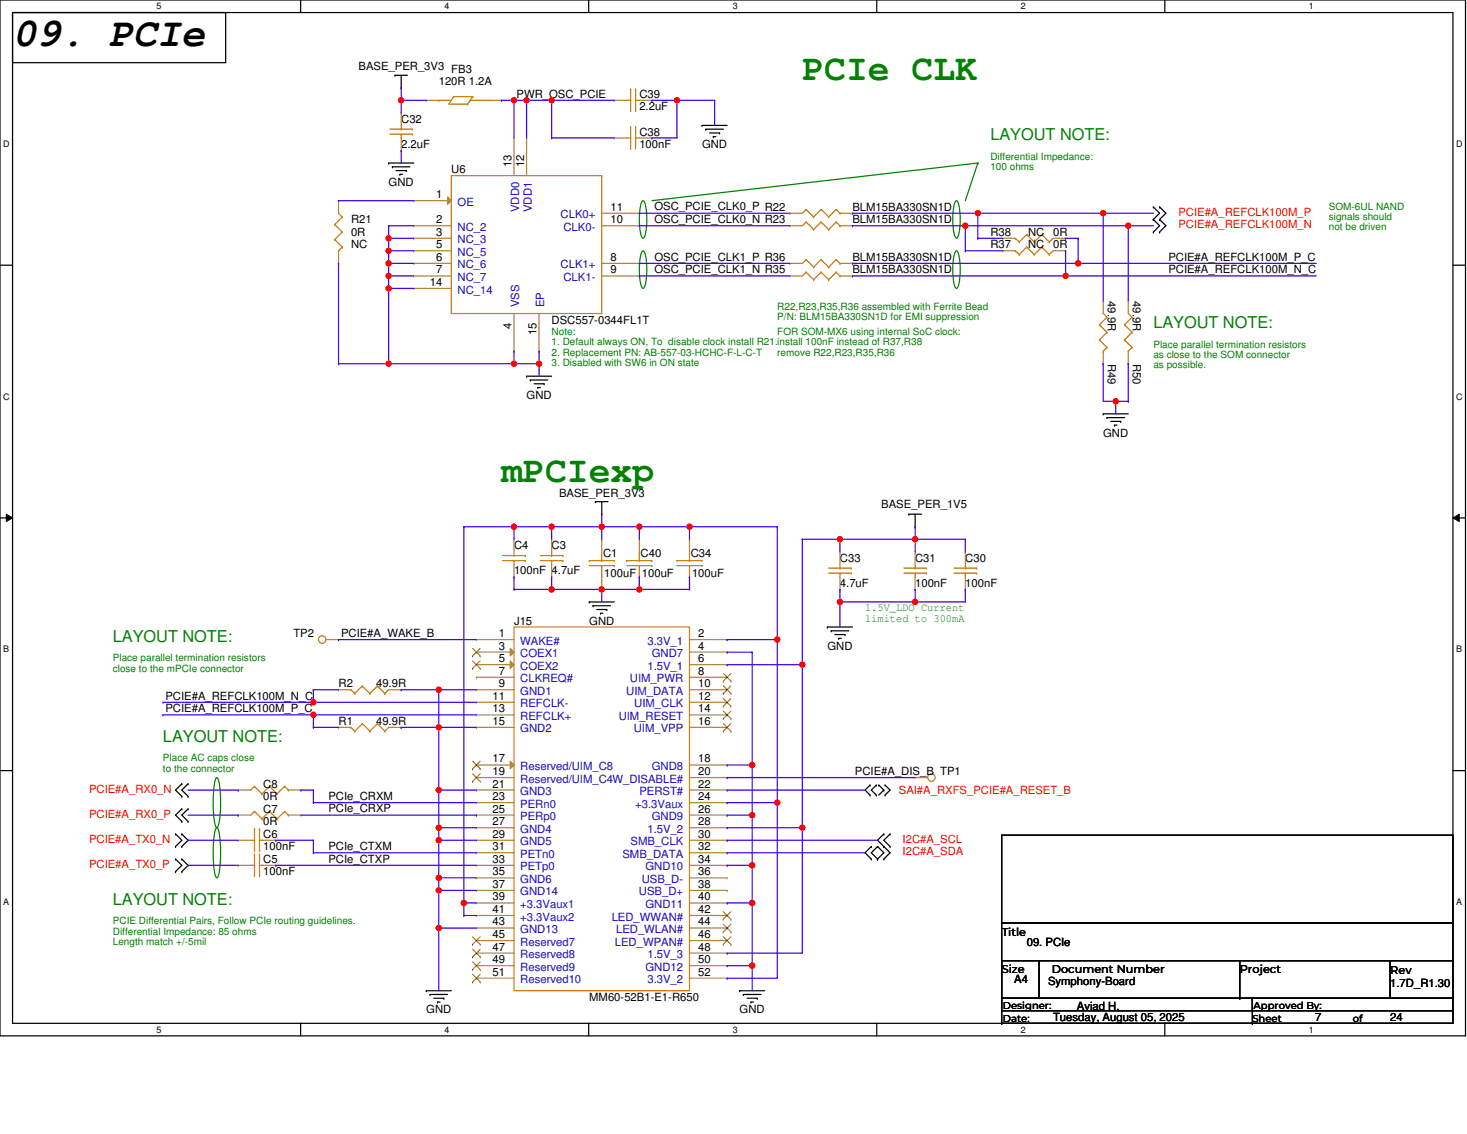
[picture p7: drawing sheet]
<svg xmlns="http://www.w3.org/2000/svg" width="279mm" height="216mm" viewBox="0 0 279 216" stroke-linecap="round" stroke-linejoin="round" font-family="sans-serif">
<defs><g id="words">
<text font-size="7.6" x="2.4" y="8.7">09. PCIe</text>
<g font-size="6.9" fill="#008000">
<text x="152.8" y="15.3">PCIe CLK</text>
<text x="95.5" y="91.7">mPCIexp</text>
</g>
<g font-size="3.1" fill="#008000">
<text x="188.6" y="26.7">LAYOUT NOTE:</text>
<text x="219.7" y="62.5">LAYOUT NOTE:</text>
<text x="21.5" y="122.2">LAYOUT NOTE:</text>
<text x="31" y="141.3">LAYOUT NOTE:</text>
<text x="21.5" y="172.3">LAYOUT NOTE:</text>
</g>
<g font-size="2.1">
<text x="68.3" y="13.4">BASE_PER_3V3 FB3</text>
<text x="83.6" y="16.3">120R 1.2A</text>
<text x="76.4" y="23.4">C32</text>
<text x="98.4" y="18.6">PWR_OSC_PCIE</text>
<text x="121.8" y="18.6">C39</text>
<text x="121.8" y="21">2.2uF</text>
<text x="76.4" y="28.2">2.2uF</text>
<text x="121.8" y="25.8">C38</text>
<text x="121.8" y="28.2">100nF</text>
<text x="133.7" y="28.2">GND</text>
<text x="74" y="35.4">GND</text>
<text x="86" y="33">U6</text>
<text x="97.4" y="31.8" transform="rotate(-90 97.4 31.8)">13</text>
<text x="99.8" y="31.8" transform="rotate(-90 99.8 31.8)">12</text>
<text x="83.1" y="37.7">1</text>
<text x="116.3" y="40.1">11</text>
<text x="124.6" y="40.1">OSC_PCIE_CLK0_P R22</text>
<text x="162.4" y="40.1">BLM15BA330SN1D</text>
<text x="66.9" y="42.5">R21</text>
<text x="66.9" y="44.9">0R</text>
<text x="66.9" y="47.3">NC</text>
<text x="83.1" y="42.5">2</text>
<text x="83.1" y="44.9">3</text>
<text x="83.1" y="47.3">5</text>
<text x="116.3" y="42.5">10</text>
<text x="124.6" y="42.4">OSC_PCIE_CLK0_N R23</text>
<text x="162.4" y="42.5">BLM15BA330SN1D</text>
<text x="188.6" y="44.9">R38</text>
<text x="188.6" y="47.3">R37</text>
<text x="195.8" y="44.9">NC</text>
<text x="195.8" y="47.3">NC</text>
<text x="200.6" y="44.9">0R</text>
<text x="200.6" y="47.3">0R</text>
<text x="83.1" y="49.7">6</text>
<text x="83.1" y="52">7</text>
<text x="116.3" y="49.7">8</text>
<text x="116.3" y="52">9</text>
<text x="124.6" y="49.6">OSC_PCIE_CLK1_P R36</text>
<text x="124.6" y="52">OSC_PCIE_CLK1_N R35</text>
<text x="162.4" y="49.7">BLM15BA330SN1D</text>
<text x="162.4" y="52.1">BLM15BA330SN1D</text>
<text x="222.5" y="49.6">PCIE#A_REFCLK100M_P_C</text>
<text x="222.5" y="52">PCIE#A_REFCLK100M_N_C</text>
<text x="81.9" y="54.4">14</text>
<text x="211" y="57.3" transform="rotate(90 211 57.3)">49.9R</text>
<text x="215.8" y="57.3" transform="rotate(90 215.8 57.3)">49.9R</text>
<text x="97.4" y="62.6" transform="rotate(-90 97.4 62.6)">4</text>
<text x="102.2" y="63.8" transform="rotate(-90 102.2 63.8)">15</text>
<text x="105.1" y="61.6">DSC557-0344FL1T</text>
<text x="211" y="69.2" transform="rotate(90 211 69.2)">R49</text>
<text x="215.8" y="69.2" transform="rotate(90 215.8 69.2)">R50</text>
<text x="100.3" y="75.9">GND</text>
<text x="210.1" y="83.1">GND</text>
<text x="106.5" y="94.6">BASE_PER_3V3</text>
<text x="167.9" y="96.7">BASE_PER_1V5</text>
<text x="97.9" y="104.6">C4</text>
<text x="105.1" y="104.6">C3</text>
<text x="114.9" y="106">C1</text>
<text x="122" y="106">C40</text>
<text x="131.6" y="106">C34</text>
<text x="160" y="107">C33</text>
<text x="174.3" y="107">C31</text>
<text x="183.9" y="107">C30</text>
<text x="97.9" y="109.4">100nF 4.7uF</text>
<text x="115.1" y="109.9">100uF</text>
<text x="122.2" y="109.9">100uF</text>
<text x="131.8" y="109.9">100uF</text>
<text x="160" y="111.8">4.7uF</text>
<text x="174.3" y="111.8">100nF</text>
<text x="183.9" y="111.8">100nF</text>
<text x="97.9" y="118.9">J15</text>
<text x="112.2" y="118.9">GND</text>
<text x="55.9" y="121.3">TP2</text>
<text x="64.9" y="121.2">PCIE#A_WAKE_B</text>
<text x="95" y="121.3">1</text>
<text x="95" y="123.7">3</text>
<text x="133" y="121.3">2</text>
<text x="133" y="123.7">4</text>
<text x="157.6" y="123.7">GND</text>
<text x="64.5" y="130.9">R2</text>
<text x="71.6" y="130.9">49.9R</text>
<text x="95" y="126.1">5</text>
<text x="95" y="128.4">7</text>
<text x="95" y="130.8">9</text>
<text x="133" y="126.1">6</text>
<text x="133" y="128.4">8</text>
<text x="133" y="130.8">10</text>
<text x="31.5" y="133.2">PCIE#A_REFCLK100M_N_C</text>
<text x="31.5" y="135.6">PCIE#A_REFCLK100M_P_C</text>
<text x="93.8" y="133.2">11</text>
<text x="93.8" y="135.6">13</text>
<text x="93.8" y="138">15</text>
<text x="133" y="133.2">12</text>
<text x="133" y="135.6">14</text>
<text x="133" y="138">16</text>
<text x="64.5" y="138">R1</text>
<text x="71.6" y="138">49.9R</text>
<text x="50.1" y="150">C8</text>
<text x="93.8" y="145.2">17</text>
<text x="93.8" y="147.6">19</text>
<text x="93.8" y="149.9">21</text>
<text x="133" y="145.2">18</text>
<text x="133" y="147.6">20</text>
<text x="133" y="149.9">22</text>
<text x="162.8" y="147.5">PCIE#A_DIS_B TP1</text>
<text x="50.1" y="152.3">0R</text>
<text x="50.1" y="154.7">C7</text>
<text x="62.6" y="154.7">PCIe_CRXP</text>
<text x="62.6" y="152.3">PCIe_CRXM</text>
<text x="93.8" y="152.3">23</text>
<text x="93.8" y="154.7">25</text>
<text x="133" y="152.3">24</text>
<text x="133" y="154.7">26</text>
<text x="50.1" y="159.5">C6</text>
<text x="50.1" y="161.9">100nF</text>
<text x="50.1" y="157.1">0R</text>
<text x="62.6" y="161.8">PCIe_CTXM</text>
<text x="93.8" y="157.1">27</text>
<text x="93.8" y="159.5">29</text>
<text x="93.8" y="161.9">31</text>
<text x="133" y="157.1">28</text>
<text x="133" y="159.5">30</text>
<text x="133" y="161.9">32</text>
<text x="50.1" y="164.3">C5</text>
<text x="50.1" y="166.7">100nF</text>
<text x="62.6" y="164.2">PCIe_CTXP</text>
<text x="93.8" y="164.3">33</text>
<text x="93.8" y="166.6">35</text>
<text x="133" y="164.3">34</text>
<text x="133" y="166.6">36</text>
<text x="93.8" y="169">37</text>
<text x="93.8" y="171.4">39</text>
<text x="93.8" y="173.8">41</text>
<text x="133" y="169">38</text>
<text x="133" y="171.4">40</text>
<text x="133" y="173.8">42</text>
<text x="93.8" y="176.2">43</text>
<text x="93.8" y="178.6">45</text>
<text x="133" y="176.2">44</text>
<text x="133" y="178.6">46</text>
<text x="190.8" y="178.1">Title</text>
<text x="93.8" y="181">47</text>
<text x="93.8" y="183.4">49</text>
<text x="93.8" y="185.7">51</text>
<text x="133" y="181">48</text>
<text x="133" y="183.4">50</text>
<text x="133" y="185.7">52</text>
<text x="190.8" y="185.3">Size</text>
<text x="195.5" y="180">09. PCIe</text>
<text x="200.3" y="185.3">Document Number</text>
<text x="236.1" y="185.3">Project</text>
<text x="264.8" y="185.5">Rev</text>
<text x="112.2" y="190.6">MM60-52B1-E1-R650</text>
<text x="193.2" y="187.2">A4</text>
<text x="199.6" y="187.5">Symphony-Board</text>
<text x="264.8" y="187.9">1.7D_R1.30</text>
<text x="81.2" y="192.9">GND</text>
<text x="140.9" y="192.9">GND</text>
<text x="200.6" y="194.4">Tuesday, August 05, 2025</text>
<text x="205.1" y="192.2">Aviad H.</text>
<text x="250.5" y="194.4">7</text>
<text x="264.8" y="194.4">24</text>
</g>
<g font-size="2.1" fill="#00c">
<text x="87.2" y="39.2">OE</text>
<text x="98.9" y="40.4" transform="rotate(-90 98.9 40.4)">VDD0</text>
<text x="101.3" y="40.4" transform="rotate(-90 101.3 40.4)">VDD1</text>
<text x="106.8" y="41.6">CLK0+</text>
<text x="87.2" y="43.9">NC_2</text>
<text x="87.2" y="46.3">NC_3</text>
<text x="107.3" y="43.9">CLK0-</text>
<text x="87.2" y="48.7">NC_5</text>
<text x="87.2" y="51.1">NC_6</text>
<text x="87.2" y="53.5">NC_7</text>
<text x="106.8" y="51.1">CLK1+</text>
<text x="107.3" y="53.5">CLK1-</text>
<text x="87.2" y="55.9">NC_14</text>
<text x="98.9" y="58.5" transform="rotate(-90 98.9 58.5)">VSS</text>
<text x="103.7" y="58.5" transform="rotate(-90 103.7 58.5)">EP</text>
<text x="99.1" y="122.7">WAKE#</text>
<text x="99.1" y="125.1">COEX1</text>
<text x="123.3" y="122.7">3.3V_1</text>
<text x="124.1" y="125.1">GND7</text>
<text x="99.1" y="127.5">COEX2</text>
<text x="99.1" y="129.9">CLKREQ#</text>
<text x="120" y="129.9">UIM_PWR</text>
<text x="123.3" y="127.5">1.5V_1</text>
<text x="99.1" y="132.3">GND1</text>
<text x="99.1" y="134.7">REFCLK-</text>
<text x="99.1" y="137.1">REFCLK+</text>
<text x="117.8" y="137.1">UIM_RESET</text>
<text x="119.3" y="132.3">UIM_DATA</text>
<text x="120.8" y="134.7">UIM_CLK</text>
<text x="99.1" y="139.4">GND2</text>
<text x="120.7" y="139.4">UIM_VPP</text>
<text x="99.1" y="146.6">Reserved/UIM_C8</text>
<text x="99.1" y="149">Reserved/UIM_C4W_DISABLE#</text>
<text x="124.1" y="146.6">GND8</text>
<text x="99.1" y="151.4">GND3</text>
<text x="99.1" y="153.8">PERn0</text>
<text x="121" y="153.8">+3.3Vaux</text>
<text x="121.8" y="151.4">PERST#</text>
<text x="99.1" y="156.2">PERp0</text>
<text x="99.1" y="158.5">GND4</text>
<text x="99.1" y="160.9">GND5</text>
<text x="120.1" y="160.9">SMB_CLK</text>
<text x="123.3" y="158.5">1.5V_2</text>
<text x="124.1" y="156.2">GND9</text>
<text x="99.1" y="163.3">PETn0</text>
<text x="99.1" y="165.7">PETp0</text>
<text x="118.6" y="163.3">SMB_DATA</text>
<text x="122.9" y="165.7">GND10</text>
<text x="99.1" y="168.1">GND6</text>
<text x="99.1" y="170.5">GND14</text>
<text x="99.1" y="172.9">+3.3Vaux1</text>
<text x="121.7" y="170.5">USB_D+</text>
<text x="122.2" y="168.1">USB_D-</text>
<text x="122.9" y="172.9">GND11</text>
<text x="99.1" y="175.3">+3.3Vaux2</text>
<text x="99.1" y="177.7">GND13</text>
<text x="116.5" y="175.3">LED_WWAN#</text>
<text x="117.3" y="177.7">LED_WLAN#</text>
<text x="99.1" y="180">Reserved7</text>
<text x="99.1" y="182.4">Reserved8</text>
<text x="99.1" y="184.8">Reserved9</text>
<text x="117.1" y="180">LED_WPAN#</text>
<text x="122.9" y="184.8">GND12</text>
<text x="123.3" y="182.4">1.5V_3</text>
<text x="99.1" y="187.2">Reserved10</text>
<text x="123.3" y="187.2">3.3V_2</text>
</g>
<g font-size="2.1" fill="#f00">
<text x="224.4" y="41.1">PCIE#A_REFCLK100M_P</text>
<text x="224.4" y="43.5">PCIE#A_REFCLK100M_N</text>
<text x="17" y="150.9">PCIE#A_RX0_N</text>
<text x="17" y="155.7">PCIE#A_RX0_P</text>
<text x="171.2" y="151.2">SAI#A_RXFS_PCIE#A_RESET_B</text>
<text x="17" y="160.5">PCIE#A_TX0_N</text>
<text x="171.9" y="160.5">I2C#A_SCL</text>
<text x="17" y="165.2">PCIE#A_TX0_P</text>
<text x="171.9" y="162.9">I2C#A_SDA</text>
</g>
<g font-size="2.1" fill="#008000">
<text x="164.8" y="116.3">1.5V_LDO Current</text>
<text x="164.8" y="118.5">limited to 300mA</text>
</g>
<g font-size="1.9" fill="#008000">
<text x="188.6" y="30.4">Differential Impedance:</text>
<text x="188.6" y="32.3">100 ohms</text>
<text x="253.1" y="39.9">SOM-6UL NAND</text>
<text x="253.1" y="41.9">signals should</text>
<text x="253.1" y="43.9">not be driven</text>
<text x="148" y="59">R22,R23,R35,R36 assembled with Ferrite Bead</text>
<text x="105.1" y="63.8">Note:</text>
<text x="105.1" y="65.8">1. Default always ON, To disable clock install R21.install 100nF instead of R37,R38</text>
<text x="148" y="61">P/N: BLM15BA330SN1D for EMI suppression</text>
<text x="148" y="63.8">FOR SOM-MX6 using internal SoC clock:</text>
<text x="105.1" y="67.7">2. Replacement PN: AB-557-03-HCHC-F-L-C-T</text>
<text x="105.1" y="69.7">3. Disabled with SW6 in ON state</text>
<text x="148" y="67.7">remove R22,R23,R35,R36</text>
<text x="219.7" y="66.2">Place parallel termination resistors</text>
<text x="219.7" y="68.2">as close to the SOM connector</text>
<text x="219.7" y="70.1">as possible.</text>
<text x="21.5" y="125.9">Place parallel termination resistors</text>
<text x="21.5" y="127.8">close to the mPCIe connector</text>
<text x="31" y="145">Place AC caps close</text>
<text x="31" y="146.9">to the connector</text>
<text x="21.5" y="176">PCIE Differential Pairs, Follow PCIe routing guidelines.</text>
<text x="21.5" y="178">Differential Impedance: 85 ohms</text>
<text x="21.5" y="179.9">Length match +/-5mil</text>
</g>
<g font-size="1.9">
<text x="191" y="192.2">Designer:</text>
<text x="191" y="194.6">Date:</text>
<text x="238.5" y="194.6">Sheet</text>
<text x="238.8" y="192.2">Approved By:</text>
<text x="257.6" y="194.6">of</text>
</g>
<g font-size="1.7">
<text x="29.8" y="1.8">5</text>
<text x="84.7" y="1.8">4</text>
<text x="139.6" y="1.8">3</text>
<text x="194.4" y="1.8">2</text>
<text x="249.3" y="1.8">1</text>
<text x=".6" y="28">D</text>
<text x="277.3" y="28">D</text>
<text x=".6" y="76.1">C</text>
<text x="277.3" y="76.1">C</text>
<text x=".6" y="124.2">B</text>
<text x="277.3" y="124.2">B</text>
<text x=".6" y="172.3">A</text>
<text x="277.3" y="172.3">A</text>
<text x="29.8" y="196.6">5</text>
<text x="84.7" y="196.6">4</text>
<text x="139.6" y="196.6">3</text>
<text x="194.4" y="196.6">2</text>
<text x="249.3" y="196.6">1</text>
</g>
</g></defs>
<path d="M0 0h279.1v197.2h-279.1zM2.4 2.4h274.3v192.4h-274.3z" fill="none" stroke="#000" stroke-width=".23"/>
<g fill="#fff">
<path d="M29.8 .2h1v1.9h-1z"/>
<path d="M29.8 195.1h1v1.9h-1z"/>
</g>
<path d="M57.3 0v2.4M57.3 194.8v2.4" fill="none" stroke="#000" stroke-width=".23"/>
<g fill="#fff">
<path d="M84.7 .2h.9v1.9h-.9z"/>
<path d="M84.7 195.1h.9v1.9h-.9z"/>
</g>
<path d="M112.1 0v2.4M112.1 194.8v2.4" fill="none" stroke="#000" stroke-width=".23"/>
<g fill="#fff">
<path d="M139.6 .2h.9v1.9h-.9z"/>
<path d="M139.6 195.1h.9v1.9h-.9z"/>
</g>
<path d="M167 0v2.4M167 194.8v2.4" fill="none" stroke="#000" stroke-width=".23"/>
<g fill="#fff">
<path d="M194.4 .2h1v1.9h-1z"/>
<path d="M194.4 195.1h1v1.9h-1z"/>
</g>
<path d="M221.8 0v2.4M221.8 194.8v2.4" fill="none" stroke="#000" stroke-width=".23"/>
<g fill="#fff">
<path d="M249.3 .2h.9v1.9h-.9z"/>
<path d="M249.3 195.1h.9v1.9h-.9z"/>
<path d="M.6 26.4h1.2v1.9h-1.2z"/>
<path d="M277.3 26.4h1.3v1.9h-1.3z"/>
<path d="M.6 74.5h1.2v1.9h-1.2z"/>
<path d="M277.3 74.5h1.3v1.9h-1.3z"/>
</g>
<path d="M0 50.5h2.4M276.7 50.5h2.4" fill="none" stroke="#000" stroke-width=".23"/>
<g fill="#fff">
<path d="M.6 122.7h1.1v1.9h-1.1z"/>
<path d="M277.3 122.7h1.2v1.9h-1.2z"/>
</g>
<path d="M0 98.6h2.4M276.7 98.6h2.4" fill="none" stroke="#000" stroke-width=".23"/>
<path d="M1.2 97.9l1.2 .7-1.2 .7zM276.7 98.6l1.2-.7v1.4z" fill="#000"/>
<path d="M1.2 97.9l1.2 .7-1.2 .7zM276.7 98.6l1.2-.7v1.4z" fill="none" stroke="#000" stroke-width=".19"/>
<g fill="#fff">
<path d="M.6 170.8h1.2v1.9h-1.2z"/>
<path d="M277.3 170.8h1.2v1.9h-1.2z"/>
</g>
<g fill="none" stroke="#000" stroke-width=".23">
<path d="M2.4 2.4h40.6v9.5h-40.6zM75.2 14.3h.1M75.2 14.3h2.4M76.4 16.7h.1M76.4 14.3v2.4M74 31h.1M74 31h4.8M74.7 31.8h.1M74.7 31.8h3.4M75.4 32.5h2M76.2 33.2h.1M76.2 33.2h.4"/>
<path d="M77.4 32.5h.1M133.7 23.9h.1M133.7 23.9h4.8M134.4 24.6h.1M134.4 24.6h3.4M135.1 25.3h2M135.9 26h.1M135.9 26h.4M137.1 25.3h.1M219.7 39.4h.1M219.7 39.4l1.2 1.2-1.2 1.2M220.9 39.4h.1"/>
<path d="M220.9 39.4l1.1 1.2-1.1 1.2M219.7 41.8h.1M219.7 44.2h.1M219.7 41.8l1.2 1.2-1.2 1.2M220.9 41.8h.1M220.9 44.2h.1M220.9 41.8l1.1 1.2-1.1 1.2M100.3 71.6h.1M100.3 71.6h4.8M101 72.3h.1M101 72.3h3.3M101.7 73.1h1.9"/>
<path d="M102.4 73.8h.1M102.4 73.8h.5M103.6 73.1h.1M210.1 78.8h.1M210.1 78.8h4.8M210.8 79.5h.1M210.8 79.5h3.4M113.4 95.5h.1M113.4 95.5h2.4M114.6 97.9h.1M114.6 95.5v2.4M173.1 97.9h.1"/>
<path d="M173.1 97.9h2.4M174.3 97.9v2.4M211.5 80.2h2M212.3 80.9h.1M212.3 80.9h.4M213.5 80.2h.1M112.2 114.6h.1M112.2 114.6h4.8M112.9 115.3h.1M112.9 115.3h3.4M113.7 116h1.9M114.4 116.8h.1"/>
<path d="M114.4 116.8h.5M115.6 116h.1M157.6 119.4h.1M157.6 119.4h4.8M174.3 100.3h.1M158.3 120.1h.1M158.3 120.1h3.3M159 120.8h1.9M159.7 121.5h.1M159.7 121.5h.5M160.9 120.8h.1M0 146.7h2.4"/>
<path d="M33.4 158.8h.1M33.4 158.8l1.2 1.2-1.2 1.2M34.6 149.2h.1M34.6 151.6h.1M34.6 154h.1M34.6 156.4h.1M34.6 158.8h.1M34.6 149.2l-1.2 1.2 1.2 1.2M34.6 154l-1.2 1.2 1.2 1.2M34.6 158.8l1.2 1.2-1.2 1.2M35.8 151.6h.1M35.8 149.2h.1"/>
<path d="M35.8 156.4h.1M35.8 154h.1M35.8 149.2l-1.2 1.2 1.2 1.2M35.8 154l-1.2 1.2 1.2 1.2M165.7 149.5h.1M165.7 151.4h.1M165.7 149.5l-.9 .9 .9 1M166.9 149.5h.1M166.9 151.4h.1M166.9 149.5l-1 .9 1 1M167.4 149.5h.1M167.4 149.5l.9 .9"/>
<path d="M168.3 158.8h.1M168.3 150.4h.1M168.3 158.8l-1.2 1.2 1.2 1.2M168.3 150.4l-.9 1M168.6 151.4h.1M168.6 149.5h.1M168.6 149.5l.9 .9-.9 1M169.5 158.8h.1M169.5 158.8l-1.2 1.2 1.2 1.2M190.8 159h85.9v16.7h-85.9zM276.7 146.7h2.4M33.4 165.9h.1"/>
<path d="M33.4 163.6h.1M33.4 161.2h.1M33.4 163.6l1.2 1.2-1.2 1.1M34.6 163.6h.1M34.6 165.9h.1M34.6 161.2h.1M34.6 163.6l1.2 1.2-1.2 1.1M165.9 163.6h.1M165.9 161.2h.1M165.9 161.2l-1.1 1.2 1.1 1.2M167.1 161.2h.1M167.1 163.6h.1"/>
<path d="M167.1 161.2l1.2 1.2-1.2 1.2M167.1 161.2l-1.2 1.2 1.2 1.2M168.3 163.6h.1M168.3 161.2h.1M168.3 161.2l1.2 1.2-1.2 1.2M169.5 161.2h.1M190.8 175.7h85.9v7.2h-85.9zM81.2 188.6h.1M81.2 188.6h4.8M81.9 189.3h.1M81.9 189.3h3.3M82.6 190.1h1.9"/>
<path d="M83.3 190.8h.1M83.3 190.8h.5M84.5 190.1h.1M140.9 188.6h.1M140.9 188.6h4.7M141.6 189.3h.1M141.6 189.3h3.3M142.3 190.1h1.9M143 190.8h.1M143 190.8h.5M144.2 190.1h.1M190.8 182.9h7.1v7.2h-7.1z"/>
<path d="M190.8 190.1h47.7v2.3h-47.7zM190.8 194.8h.1M190.8 194.8h47.7M190.8 182.9v11.9M197.9 182.9h66.9v7.2h-66.9zM236.1 190.1h.1M236.1 182.9v7.2M238.5 190.1h38.2v4.7h-38.2zM238.5 194.8h.1M238.5 192.4h38.2M264.8 182.9h11.9v7.2h-11.9zM276.7 192.4h.1"/>
</g>
<path d="M122.3 38.3l.2-.1a2.21 2.21 0 0 1 .6 1.8l.1 1.8-.1 1.8a2.23 2.23 0 0 1-.6 1.8 3.7 3.7 0 0 1-.7-2.8v-2.4l.2-1.2zM182 38.3l.2-.1a2.21 2.21 0 0 1 .6 1.8l.1 1.8-.1 1.8a2.23 2.23 0 0 1-.6 1.8 3.7 3.7 0 0 1-.7-2.8v-2.4l.2-1.2zM186.2 31h.1M186.2 31l-62 7.2M186.2 31l-2.3 7.2M122.3 47.8h.2a2.21 2.21 0 0 1 .6 1.7l.1 1.8-.1 1.8a2.23 2.23 0 0 1-.6 1.8 3.7 3.7 0 0 1-.7-2.8v-2.3l.2-1.3zM182 47.8h.2a2.21 2.21 0 0 1 .6 1.7l.1 1.8-.1 1.8a2.23 2.23 0 0 1-.6 1.8 3.7 3.7 0 0 1-.7-2.8v-2.3l.2-1.3zM41.1 157.7l.2-.1a6.2 6.2 0 0 1 .7 3.7l-.1 4a2.47 2.47 0 0 1-.6 1.8 2.43 2.43 0 0 1-.5-1.8 21.3 21.3 0 0 1 .3-7.6zM41.1 148.2l.2-.2a6.2 6.2 0 0 1 .7 3.7l-.1 4.1a2.47 2.47 0 0 1-.6 1.8 2.43 2.43 0 0 1-.5-1.8 21.3 21.3 0 0 1 .3-7.6z" fill="none" stroke="#008000" stroke-width=".23"/>
<g fill="none" stroke="#cc8006" stroke-width=".23">
<path d="M83.6 19.1h.1M83.6 19.1h2.4M86.4 18.4h.1M86.4 18.4l-.9 1.4h3.6M86.4 18.4h3.6M89.1 19.8h.1M89.5 19.1h.1M89.5 19.1h3.6M90 18.4h.1M90 18.4l-.9 1.4M63.8 45.6h.1M63.8 42.7h.1"/>
<path d="M63.8 42.7l1.4 1.5M63.8 45.6l1.4 1.4M64.5 47.8h.1M64.5 40.6l.7 .7M65.2 41.3h.1M65.2 44.2h.1M65.2 47h.1M65.2 44.2l-1.4 1.4M65.2 47l-.7 .8M65.2 41.3l-1.4 1.4M153.5 42.3h.1M153.5 49.4h.1"/>
<path d="M153.5 51.8h.1M153.5 42.3l-.7 .7M153.5 42.3l1.5 1.4M153.5 49.4l-.7 .7M153.5 49.4l1.5 1.5M153.5 51.8l-.7 .7M153.5 51.8l1.5 1.4M155 43.7h.1M155 50.9h.1M155 53.2h.1M156.4 42.3h.1M156.4 49.4h.1"/>
<path d="M156.4 51.8h.1M156.4 42.3l-1.4 1.4M156.4 42.3l1.4 1.4M156.4 49.4l-1.4 1.5M156.4 49.4l1.4 1.5M156.4 51.8l-1.4 1.4M156.4 51.8l1.4 1.4M157.8 43.7h.1M157.8 50.9h.1M157.8 53.2h.1M159.3 42.3h.1M159.3 49.4h.1"/>
<path d="M159.3 51.8h.1M159.3 42.3l-1.5 1.4M159.3 42.3l.7 .7M159.3 49.4l-1.5 1.5M159.3 49.4l.7 .7M159.3 51.8l-1.5 1.4M159.3 51.8l.7 .7M160 43h.1M160 50.1h.1M160 52.5h.1M214.9 59.7l.7 .7M214.2 64.7h.1"/>
<path d="M214.2 61.8h.1M214.2 61.8l1.4 1.5M214.2 64.7l1.4 1.4M214.9 66.9h.1M215.6 60.4h.1M215.6 63.3h.1M215.6 66.1h.1M215.6 63.3l-1.4 1.4M215.6 66.1l-.7 .8M215.6 60.4l-1.4 1.4M95.7 106.7h4.3M95.7 105.8h4.3"/>
<path d="M97.9 119.4h33.4v69.2h-33.4zM97.9 106.7h.1M97.9 105.8h.1M97.9 105.1v.7M97.9 106.7v.7M100 106.7h.1M100 105.8h.1M102.9 106.7h4.3M102.9 105.8h4.3M105.1 106.7h.1M105.1 105.8h.1M105.1 105.1v.7"/>
<path d="M105.1 106.7v.7M107.2 106.7h.1M107.2 105.8h.1M112.2 106.7h.1M112.2 106.7h4.8M112.2 107.7h4.8M114.6 106.7h.1M114.6 109.8h.1M114.6 105.1v1.6M114.6 107.7v2.1M117 106.7h.1M117 107.7h.1"/>
<path d="M119.4 106.7h.1M119.4 106.7h4.8M119.4 107.7h4.8M121.8 106.7h.1M121.8 109.8h.1M121.8 105.1v1.6M121.8 107.7v2.1M124.2 106.7h.1M124.2 107.7h.1M157.8 109.1h4.3M157.8 108.2h4.3M160 109.1h.1"/>
<path d="M160 108.2h.1M160 107.4v.8M160 109.1v.7M162.1 109.1h.1M162.1 108.2h.1M172.1 109.1h4.3M172.1 108.2h4.3M174.3 109.1h.1M174.3 108.2h.1M174.3 107.4v.8M174.3 109.1v.7M176.4 109.1h.1"/>
<path d="M176.4 108.2h.1M181.7 109.1h4.3M181.7 108.2h4.3M183.9 109.1h.1M183.9 108.2h.1M183.9 107.4v.8M183.9 109.1v.7M186 109.1h.1M186 108.2h.1M66.9 138.5h.1M66.9 131.3h.1M66.9 138.5l.7 .7"/>
<path d="M66.9 131.3l.7 .7M67.6 139.2h.1M67.6 132h.1M69 137.8h.1M69 130.6h.1M69 137.8l1.4 1.4M69 137.8l-1.4 1.4M69 130.6l1.4 1.4M69 130.6l-1.4 1.4M70.4 139.2h.1M70.4 132h.1M71.9 137.8h.1"/>
<path d="M71.9 130.6h.1M71.9 137.8l-1.5 1.4M71.9 137.8l1.4 1.4M71.9 130.6l-1.5 1.4M71.9 130.6l1.4 1.4M73.3 139.2h.1M73.3 132h.1M74 138.5l-.7 .7M74 131.3l-.7 .7M47.8 160h.7M48.5 157.8h.1M48.5 160h.1"/>
<path d="M48.5 157.8v4.3M49.4 157.8h.1M49.4 160h.1M49.4 157.8v4.3M49.4 160h.7M47.8 164.8h.7M48.5 162.6h.1M48.5 164.8h.1M48.5 162.6v4.3M49.4 162.6h.1M49.4 164.8h.1M49.4 162.6v4.3"/>
<path d="M49.4 164.8h.7"/>
<circle cx="177.4" cy="148" r=".71"/>
</g>
<g fill="none" stroke="#a84" stroke-width=".23">
<path d="M81.2 19.1h.1M81.2 19.1h2.4M93.1 19.1h2.4M95.5 19.1h.1M64.5 38.2h.1M64.5 38.2v2.4M64.5 50.1h.1M64.5 47.8v2.3M150.4 43h.1M150.4 50.1h.1M150.4 52.5h.1M150.4 43h2.4"/>
<path d="M150.4 50.1h2.4M150.4 52.5h2.4M160 43h2.4M160 50.1h2.4M160 52.5h2.4M162.4 43h.1M162.4 50.1h.1M162.4 52.5h.1M214.9 57.3h.1M214.9 57.3v2.4M214.9 69.2h.1M214.9 66.9v2.3"/>
<path d="M97.9 102.7h.1M97.9 109.8h.1M97.9 102.7v2.4M97.9 107.4v2.4M105.1 102.7h.1M105.1 109.8h.1M105.1 102.7v2.4M105.1 107.4v2.4M114.6 102.7h.1M114.6 112.2h.1M114.6 102.7v2.4M114.6 109.8v2.4"/>
<path d="M121.8 102.7h.1M121.8 112.2h.1M121.8 102.7v2.4M121.8 109.8v2.4M160 105.1h.1M160 112.2h.1M160 105.1v2.3M160 109.8v2.4M174.3 105.1h.1M174.3 112.2h.1M174.3 105.1v2.3M174.3 109.8v2.4"/>
<path d="M183.9 105.1h.1M183.9 112.2h.1M183.9 105.1v2.3M183.9 109.8v2.4M64.5 138.5h.1M64.5 131.3h.1M64.5 138.5h2.4M64.5 131.3h2.4M74 138.5h2.4M74 131.3h2.4M76.4 138.5h.1M76.4 131.3h.1"/>
<path d="M90.7 121.8h.1M90.7 121.8h7.2M45.4 160h.1M45.4 160h2.4M50.1 160h2.4M52.5 160h.1M174.3 148h.1M174.3 148h2.4M45.4 164.8h.1M45.4 164.8h2.4M50.1 164.8h2.4M52.5 164.8h.1"/>
</g>
<path d="M97.2 123.5l.7 .7-.7 .7z" fill="#a84"/>
<path d="M90.7 124.2h.1M90.7 124.2h7.2M97.2 123.5l.7 .7-.7 .7z" fill="none" stroke="#a84" stroke-width=".23"/>
<path d="M90 124.9h.1M90 123.4l1.5 1.5M91.5 123.4l-1.5 1.5M91.5 124.9h.1" fill="none" stroke="#804000" stroke-width=".19"/>
<path d="M97.2 125.8l.7 .7-.7 .8z" fill="#a84"/>
<g fill="none" stroke="#a84" stroke-width=".23">
<path d="M90.7 126.5h.1M90.7 128.9h.1M90.7 131.3h.1M90.7 133.7h.1M90.7 136.1h.1M90.7 138.5h.1M90.7 126.5h7.2M90.7 128.9h7.2M90.7 131.3h7.2M90.7 133.7h7.2M90.7 136.1h7.2M90.7 138.5h7.2"/>
<path d="M97.2 125.8l.7 .7-.7 .8z"/>
</g>
<path d="M90 127.3h.1M90 125.8l1.5 1.5M91.5 125.8l-1.5 1.5M91.5 127.3h.1" fill="none" stroke="#804000" stroke-width=".19"/>
<path d="M97.2 144.9l.7 .7-.7 .8z" fill="#a84"/>
<g fill="none" stroke="#a84" stroke-width=".23">
<path d="M117 19.1h.1M117 19.1h2.4M121.8 19.1h2.4M124.2 19.1h.1M76.4 21.5h.1M76.4 28.7h.1M76.4 21.5v2.4M76.4 26.3v2.4M117 26.3h.1M117 26.3h2.4M121.8 26.3h2.4M124.2 26.3h.1"/>
<path d="M191 45.4h.1M191 47.8h.1M191 45.4h2.4M191 47.8h2.4M200.6 45.4h2.3M200.6 47.8h2.3M202.9 45.4h.1M202.9 47.8h.1M210.1 57.3h.1M210.1 57.3v2.4M210.1 69.2h.1M210.1 66.9v2.3"/>
<path d="M131.3 102.7h.1M131.3 112.2h.1M131.3 102.7v2.4M131.3 109.8v2.4M62.1 121.8h2.4M64.5 121.8h.1M131.3 121.8h7.2M131.3 124.2h7.2M131.3 126.5h7.2M131.3 128.9h7.2M131.3 131.3h7.2M131.3 133.7h7.2"/>
<path d="M131.3 136.1h7.2M131.3 138.5h7.2M138.5 121.8h.1M138.5 124.2h.1M138.5 126.5h.1M138.5 128.9h.1M138.5 131.3h.1M138.5 133.7h.1M138.5 136.1h.1M138.5 138.5h.1M45.4 150.4h.1M45.4 155.2h.1"/>
<path d="M45.4 150.4h2.4M45.4 155.2h2.4M54.9 150.4h2.4M54.9 155.2h2.4M57.3 150.4h.1M57.3 155.2h.1M90.7 145.6h.1M90.7 148h.1M90.7 150.4h.1M90.7 152.8h.1M90.7 155.2h.1M90.7 157.6h.1"/>
<path d="M90.7 160h.1M90.7 145.6h7.2M90.7 148h7.2M90.7 150.4h7.2M90.7 152.8h7.2M90.7 155.2h7.2M90.7 157.6h7.2M90.7 160h7.2M97.2 144.9l.7 .7-.7 .8zM131.3 145.6h7.2M131.3 148h7.2M131.3 150.4h7.2"/>
<path d="M131.3 152.8h7.2M131.3 155.2h7.2M131.3 157.6h7.2M131.3 160h7.2M138.5 145.6h.1M138.5 148h.1M138.5 150.4h.1M138.5 152.8h.1M138.5 155.2h.1M138.5 157.6h.1M138.5 160h.1M90.7 162.4h.1"/>
<path d="M90.7 164.8h.1M90.7 167.1h.1M90.7 169.5h.1M90.7 171.9h.1M90.7 174.3h.1M90.7 176.7h.1M90.7 179.1h.1M90.7 162.4h7.2M90.7 164.8h7.2M90.7 167.1h7.2M90.7 169.5h7.2M90.7 171.9h7.2"/>
<path d="M90.7 174.3h7.2M90.7 176.7h7.2M90.7 179.1h7.2M131.3 162.4h7.2M131.3 164.8h7.2M131.3 167.1h7.2M131.3 169.5h7.2M131.3 171.9h7.2M131.3 174.3h7.2M131.3 176.7h7.2M131.3 179.1h7.2M138.5 162.4h.1"/>
<path d="M138.5 164.8h.1M138.5 167.1h.1M138.5 169.5h.1M138.5 171.9h.1M138.5 174.3h.1M138.5 176.7h.1M138.5 179.1h.1M90.7 181.5h.1M90.7 183.9h.1M90.7 186.2h.1M90.7 181.5h7.2M90.7 183.9h7.2"/>
<path d="M90.7 186.2h7.2M131.3 181.5h7.2M131.3 183.9h7.2M131.3 186.2h7.2M138.5 181.5h.1M138.5 183.9h.1M138.5 186.2h.1"/>
</g>
<g fill="none" stroke="#804000" stroke-width=".19">
<path d="M137.8 129.7h.1M137.8 132h.1M137.8 134.4h.1M137.8 136.8h.1M137.8 139.2h.1M137.8 128.2l1.4 1.5M137.8 130.6l1.4 1.4M137.8 133l1.4 1.4M137.8 135.4l1.4 1.4M137.8 137.8l1.4 1.4M139.2 133l-1.4 1.4M139.2 135.4l-1.4 1.4"/>
<path d="M139.2 137.8l-1.4 1.4M139.2 128.2l-1.4 1.5M139.2 130.6l-1.4 1.4M139.2 129.7h.1M139.2 132h.1M139.2 134.4h.1M139.2 136.8h.1M139.2 139.2h.1M90 146.4h.1M90 148.8h.1M90 144.9l1.5 1.5M90 147.3l1.5 1.5"/>
<path d="M91.5 144.9l-1.5 1.5M91.5 147.3l-1.5 1.5M91.5 146.4h.1M91.5 148.8h.1M90 179.8h.1M90 178.4l1.5 1.4M91.5 178.4l-1.5 1.4M91.5 179.8h.1M137.8 175h.1M137.8 177.4h.1M137.8 179.8h.1M137.8 173.6l1.4 1.4"/>
<path d="M137.8 176l1.4 1.4M137.8 178.4l1.4 1.4M139.2 173.6l-1.4 1.4M139.2 176l-1.4 1.4M139.2 178.4l-1.4 1.4M139.2 175h.1M139.2 177.4h.1M139.2 179.8h.1M90 182.2h.1M90 184.6h.1M90 187h.1M90 180.7l1.5 1.5"/>
<path d="M90 183.1l1.5 1.5M90 185.5l1.5 1.5M91.5 180.7l-1.5 1.5M91.5 183.1l-1.5 1.5M91.5 185.5l-1.5 1.5M91.5 182.2h.1M91.5 184.6h.1M91.5 187h.1"/>
</g>
<g fill="none" stroke="#cc8006" stroke-width=".23">
<path d="M119.4 19.1h.7M120.1 17h.1M120.1 19.1h.1M120.1 17v4.3M121.1 17h.1M121.1 19.1h.1M121.1 17v4.3M121.1 19.1h.7M74.3 25.5h4.3M74.3 24.6h4.3M76.4 25.5h.1M76.4 24.6h.1"/>
<path d="M76.4 23.9v.7M76.4 25.5v.8M78.6 25.5h.1M78.6 24.6h.1M86 33.4h28.6v26.3h-28.6zM119.4 26.3h.7M120.1 24.1h.1M120.1 26.3h.1M120.1 24.1v4.3M121.1 24.1h.1M121.1 26.3h.1M121.1 24.1v4.3"/>
<path d="M121.1 26.3h.7M193.4 45.4h.1M193.4 47.8h.1M193.4 45.4l.7 .7M193.4 47.8l.7 .7M194.1 46.1h.1M194.1 48.5h.1M195.5 44.7h.1M195.5 47h.1M195.5 44.7l1.5 1.4M195.5 44.7l-1.4 1.4M195.5 47l1.5 1.5"/>
<path d="M195.5 47l-1.4 1.5M197 46.1h.1M197 48.5h.1M198.4 44.7h.1M198.4 47h.1M198.4 44.7l-1.4 1.4M198.4 44.7l1.4 1.4M198.4 47l-1.4 1.5M198.4 47l1.4 1.5M199.8 46.1h.1M199.8 48.5h.1M200.6 45.4l-.8 .7"/>
<path d="M200.6 47.8l-.8 .7M210.1 59.7l.7 .7M209.4 64.7h.1M209.4 61.8h.1M209.4 61.8l1.4 1.5M209.4 64.7l1.4 1.4M210.1 66.9h.1M210.8 60.4h.1M210.8 63.3h.1M210.8 66.1h.1M210.8 63.3l-1.4 1.4M210.8 66.1l-.7 .8"/>
<path d="M210.8 60.4l-1.4 1.4M128.9 106.7h.1M128.9 106.7h4.8M128.9 107.7h4.8M131.3 106.7h.1M131.3 109.8h.1M131.3 105.1v1.6M131.3 107.7v2.1M133.7 106.7h.1M133.7 107.7h.1M48.5 149.7h.1M48.5 154.5h.1"/>
<path d="M48.5 149.7l-.7 .7M48.5 149.7l1.4 1.4M48.5 154.5l-.7 .7M48.5 154.5l1.4 1.4M49.9 151.1h.1M49.9 155.9h.1M51.3 149.7h.1M51.3 154.5h.1M51.3 149.7l-1.4 1.4M51.3 149.7l1.5 1.4M51.3 154.5l-1.4 1.4M51.3 154.5l1.5 1.4"/>
<path d="M52.8 151.1h.1M52.8 155.9h.1M54.2 149.7h.1M54.2 154.5h.1M54.2 149.7l-1.4 1.4M54.2 149.7l.7 .7M54.2 154.5l-1.4 1.4M54.2 154.5l.7 .7M54.9 150.4h.1M54.9 155.2h.1"/>
<circle cx="61.4" cy="121.8" r=".71"/>
</g>
<path d="M85.2 37.5l.8 .7-.8 .7z" fill="#a84"/>
<g fill="none" stroke="#a84" stroke-width=".23">
<path d="M78.8 38.2h.1M78.8 38.2h7.2M85.2 37.5l.8 .7-.8 .7zM97.9 26.3h.1M97.9 26.3v7.1M100.3 26.3h.1M100.3 26.3v7.1M78.8 43h.1M78.8 45.4h.1M78.8 47.8h.1M78.8 50.1h.1M78.8 52.5h.1"/>
<path d="M78.8 54.9h.1M78.8 43h7.2M78.8 45.4h7.2M78.8 47.8h7.2M78.8 50.1h7.2M78.8 52.5h7.2M78.8 54.9h7.2M97.9 59.7v7.2M102.7 59.7v7.2M114.6 43h7.2M114.6 50.1h7.2M114.6 52.5h7.2"/>
<path d="M114.6 40.6h7.2M121.8 50.1h.1M121.8 52.5h.1M121.8 43h.1M121.8 40.6h.1M150.4 40.6h.1M150.4 40.6h2.4M160 40.6h2.4M162.4 40.6h.1M97.9 66.9h.1M102.7 66.9h.1"/>
</g>
<path d="M153.5 39.9h.1M153.5 39.9l-.7 .7M153.5 39.9l1.5 1.4M156.4 39.9h.1M156.4 39.9l-1.4 1.4M156.4 39.9l1.4 1.4M159.3 39.9h.1M159.3 39.9l-1.5 1.4M159.3 39.9l.7 .7M155 41.3h.1M157.8 41.3h.1M160 40.6h.1" fill="none" stroke="#cc8006" stroke-width=".23"/>
<path d="M162.4 40.6h.1M162.4 40.6h23.8" fill="none" stroke="#4200ff" stroke-width=".23"/>
<circle cx="186.2" cy="40.6" r=".48" fill="#f00"/>
<circle cx="186.2" cy="40.6" r=".48" fill="none" stroke="#f00" stroke-width=".23"/>
<path d="M74 43h.1M74 43h4.8M74 43v2.4" fill="none" stroke="#4200ff" stroke-width=".23"/>
<circle cx="74" cy="45.4" r=".47" fill="#f00"/>
<circle cx="74" cy="45.4" r=".47" fill="none" stroke="#f00" stroke-width=".23"/>
<path d="M74 45.4h.1M74 47.8h.1M74 45.4h4.8M74 45.4v2.4M74 47.8h4.8" fill="none" stroke="#4200ff" stroke-width=".23"/>
<circle cx="74" cy="47.8" r=".48" fill="#f00"/>
<circle cx="74" cy="47.8" r=".48" fill="none" stroke="#f00" stroke-width=".23"/>
<path d="M74 47.8h.1M74 50.1h.1M74 47.8v4.7M74 50.1h4.8" fill="none" stroke="#4200ff" stroke-width=".23"/>
<circle cx="74" cy="52.5" r=".48" fill="#f00"/>
<circle cx="74" cy="52.5" r=".48" fill="none" stroke="#f00" stroke-width=".23"/>
<circle cx="74" cy="50.1" r=".47" fill="#f00"/>
<circle cx="74" cy="50.1" r=".47" fill="none" stroke="#f00" stroke-width=".23"/>
<path d="M74 52.5h.1M74 54.9h.1M74 52.5h4.8M74 52.5v16.7M74 54.9h4.8" fill="none" stroke="#4200ff" stroke-width=".23"/>
<circle cx="74" cy="54.9" r=".47" fill="#f00"/>
<circle cx="74" cy="54.9" r=".47" fill="none" stroke="#f00" stroke-width=".23"/>
<path d="M97.9 69.2h.1M97.9 69.2h4.8M102.7 66.9h.1M102.7 69.2h.1M102.7 66.9v4.7" fill="none" stroke="#4200ff" stroke-width=".23"/>
<circle cx="102.7" cy="69.2" r=".47" fill="#f00"/>
<circle cx="102.7" cy="69.2" r=".47" fill="none" stroke="#f00" stroke-width=".23"/>
<path d="M74 69.2h.1M97.9 66.9h.1M97.9 66.9v2.3h-23.9" fill="none" stroke="#4200ff" stroke-width=".23"/>
<circle cx="97.9" cy="69.2" r=".47" fill="#f00"/>
<circle cx="97.9" cy="69.2" r=".47" fill="none" stroke="#f00" stroke-width=".23"/>
<path d="M76.4 16.7h.1M76.4 19.1h.1M76.4 16.7v4.8M76.4 28.7h.1M76.4 28.7v2.3" fill="none" stroke="#4200ff" stroke-width=".23"/>
<circle cx="76.4" cy="19.1" r=".47" fill="#f00"/>
<circle cx="76.4" cy="19.1" r=".47" fill="none" stroke="#f00" stroke-width=".23"/>
<path d="M95.5 19.1h.1M95.5 19.1h2.4" fill="none" stroke="#4200ff" stroke-width=".23"/>
<circle cx="97.9" cy="19.1" r=".47" fill="#f00"/>
<circle cx="97.9" cy="19.1" r=".47" fill="none" stroke="#f00" stroke-width=".23"/>
<path d="M97.9 19.1h.1M97.9 19.1v7.2M100.3 19.1h.1M100.3 19.1v7.2" fill="none" stroke="#4200ff" stroke-width=".23"/>
<circle cx="100.3" cy="19.1" r=".47" fill="#f00"/>
<circle cx="100.3" cy="19.1" r=".47" fill="none" stroke="#f00" stroke-width=".23"/>
<path d="M97.9 19.1h.1M97.9 19.1h19.1M100.3 19.1h.1M105.1 19.1h.1M105.1 19.1v7.2" fill="none" stroke="#4200ff" stroke-width=".23"/>
<circle cx="105.1" cy="19.1" r=".47" fill="#f00"/>
<circle cx="105.1" cy="19.1" r=".47" fill="none" stroke="#f00" stroke-width=".23"/>
<g fill="none" stroke="#4200ff" stroke-width=".23">
<path d="M121.8 50.1h.1M121.8 52.5h.1M121.8 43h.1M121.8 40.6h.1M121.8 50.1h28.6M121.8 52.5h28.6M121.8 43h28.6M121.8 40.6h28.6M162.4 50.1h.1M162.4 52.5h.1M162.4 50.1h42.9M162.4 52.5h40.5"/>
<path d="M210.1 69.2h.1M210.1 69.2v7.2h2.4M212.5 76.4h.1"/>
</g>
<circle cx="212.5" cy="76.4" r=".48" fill="#f00"/>
<circle cx="212.5" cy="76.4" r=".48" fill="none" stroke="#f00" stroke-width=".23"/>
<g fill="none" stroke="#4200ff" stroke-width=".23">
<path d="M212.5 76.4h.1M212.5 76.4h2.4M212.5 76.4v2.4M214.9 69.2h.1M214.9 76.4h.1M214.9 69.2v7.2M88.3 100.3h.1M88.3 100.3h9.6M121.8 112.2h.1M131.3 109.8h.1M131.3 109.8v2.4h-9.5M160 112.2h.1"/>
<path d="M160 112.2v2.4"/>
</g>
<circle cx="121.8" cy="112.2" r=".48" fill="#f00"/>
<circle cx="121.8" cy="112.2" r=".48" fill="none" stroke="#f00" stroke-width=".23"/>
<path d="M131.3 100.3h.1M131.3 100.3h16.7" fill="none" stroke="#4200ff" stroke-width=".23"/>
<circle cx="131.3" cy="100.3" r=".48" fill="#f00"/>
<circle cx="131.3" cy="100.3" r=".48" fill="none" stroke="#f00" stroke-width=".23"/>
<path d="M97.9 100.3h.1M97.9 100.3h7.2M121.8 100.3h.1M121.8 100.3v2.4M131.3 100.3h.1M131.3 100.3v2.4" fill="none" stroke="#4200ff" stroke-width=".23"/>
<circle cx="121.8" cy="100.3" r=".48" fill="#f00"/>
<circle cx="121.8" cy="100.3" r=".48" fill="none" stroke="#f00" stroke-width=".23"/>
<path d="M121.8 109.8h.1M121.8 109.8v2.4M160 114.6h.1M160 114.6h14.3" fill="none" stroke="#4200ff" stroke-width=".23"/>
<circle cx="160" cy="114.6" r=".47" fill="#f00"/>
<circle cx="160" cy="114.6" r=".47" fill="none" stroke="#f00" stroke-width=".23"/>
<path d="M160 102.7h.1M160 102.7h14.3M160 102.7v2.4M138.5 157.6h.1M138.5 157.6h14.3" fill="none" stroke="#4200ff" stroke-width=".23"/>
<circle cx="152.8" cy="157.6" r=".47" fill="#f00"/>
<circle cx="152.8" cy="157.6" r=".47" fill="none" stroke="#f00" stroke-width=".23"/>
<path d="M152.8 102.7h.1M152.8 102.7v23.8h-14.3M138.5 126.5h.1" fill="none" stroke="#4200ff" stroke-width=".23"/>
<circle cx="152.8" cy="126.5" r=".47" fill="#f00"/>
<circle cx="152.8" cy="126.5" r=".47" fill="none" stroke="#f00" stroke-width=".23"/>
<path d="M152.8 102.7h.1M152.8 102.7h7.2M160 114.6h.1M160 114.6v4.8M174.3 112.2h.1M174.3 102.7h.1M174.3 102.7v2.4M174.3 112.2v2.4" fill="none" stroke="#4200ff" stroke-width=".23"/>
<circle cx="160" cy="102.7" r=".47" fill="#f00"/>
<circle cx="160" cy="102.7" r=".47" fill="none" stroke="#f00" stroke-width=".23"/>
<path d="M152.8 126.5h.1M152.8 126.5v55h-14.3M138.5 152.8h.1M138.5 152.8h9.5M152.8 157.6h.1M138.5 181.5h.1" fill="none" stroke="#4200ff" stroke-width=".23"/>
<circle cx="148" cy="152.8" r=".47" fill="#f00"/>
<circle cx="148" cy="152.8" r=".47" fill="none" stroke="#f00" stroke-width=".23"/>
<path d="M148 100.3h.1M148 100.3v52.5M138.5 121.8h.1M138.5 121.8h9.5M148 121.8h.1" fill="none" stroke="#4200ff" stroke-width=".23"/>
<circle cx="148" cy="121.8" r=".47" fill="#f00"/>
<circle cx="148" cy="121.8" r=".47" fill="none" stroke="#f00" stroke-width=".23"/>
<path d="M97.9 100.3h.1M97.9 100.3v2.4" fill="none" stroke="#4200ff" stroke-width=".23"/>
<circle cx="97.9" cy="100.3" r=".48" fill="#f00"/>
<circle cx="97.9" cy="100.3" r=".48" fill="none" stroke="#f00" stroke-width=".23"/>
<path d="M174.3 100.3h.1M174.3 100.3v2.4M148 152.8h.1M148 152.8v33.4h-9.5M88.3 174.3h.1M88.3 171.9h.1M88.3 174.3h2.4M88.3 171.9h2.4M88.3 171.9v2.4M138.5 186.2h.1" fill="none" stroke="#4200ff" stroke-width=".23"/>
<circle cx="174.3" cy="102.7" r=".47" fill="#f00"/>
<circle cx="174.3" cy="102.7" r=".47" fill="none" stroke="#f00" stroke-width=".23"/>
<path d="M88.3 100.3h.1M88.3 100.3v71.6" fill="none" stroke="#4200ff" stroke-width=".23"/>
<circle cx="88.3" cy="171.9" r=".48" fill="#f00"/>
<circle cx="88.3" cy="171.9" r=".48" fill="none" stroke="#f00" stroke-width=".23"/>
<path d="M83.6 138.5h.1M83.6 138.5v19.1M83.6 150.4h.1" fill="none" stroke="#4200ff" stroke-width=".23"/>
<circle cx="83.6" cy="150.4" r=".47" fill="#f00"/>
<circle cx="83.6" cy="150.4" r=".47" fill="none" stroke="#f00" stroke-width=".23"/>
<circle cx="83.6" cy="138.5" r=".47" fill="#f00"/>
<circle cx="83.6" cy="138.5" r=".47" fill="none" stroke="#f00" stroke-width=".23"/>
<path d="M83.6 131.3h.1M83.6 131.3v7.2M143.3 124.2h.1M143.3 124.2v64.4M143.3 155.2h.1M143.3 145.6h.1M143.3 171.9h.1M143.3 164.8h.1M143.3 183.9h.1" fill="none" stroke="#4200ff" stroke-width=".23"/>
<circle cx="83.6" cy="131.3" r=".48" fill="#f00"/>
<circle cx="83.6" cy="131.3" r=".48" fill="none" stroke="#f00" stroke-width=".23"/>
<path d="M83.6 176.7h.1M83.6 169.5h.1M83.6 167.1h.1M83.6 176.7h7.1M83.6 167.1v2.4M83.6 176.7v11.9M83.6 169.5h7.1" fill="none" stroke="#4200ff" stroke-width=".23"/>
<circle cx="83.6" cy="167.1" r=".48" fill="#f00"/>
<circle cx="83.6" cy="167.1" r=".48" fill="none" stroke="#f00" stroke-width=".23"/>
<path d="M83.6 160h.1M83.6 157.6h.1M83.6 157.6v9.5" fill="none" stroke="#4200ff" stroke-width=".23"/>
<circle cx="83.6" cy="160" r=".48" fill="#f00"/>
<circle cx="83.6" cy="160" r=".48" fill="none" stroke="#f00" stroke-width=".23"/>
<circle cx="83.6" cy="157.6" r=".47" fill="#f00"/>
<circle cx="83.6" cy="157.6" r=".47" fill="none" stroke="#f00" stroke-width=".23"/>
<g fill="none" stroke="#4200ff" stroke-width=".23">
<path d="M83.6 131.3h.1M83.6 138.5h.1M83.6 131.3h7.1M83.6 138.5h7.1M138.5 124.2h.1M138.5 124.2h4.8M52.5 160h.1M52.5 160h7.2M57.3 155.2h33.4M59.7 152.8h.1M59.7 160h.1M59.7 152.8h31"/>
<path d="M59.7 160v2.4M83.6 160h.1M83.6 157.6h.1M83.6 150.4h.1M83.6 150.4h7.1M83.6 160h7.1M83.6 157.6h7.1M90.7 155.2h.1M138.5 150.4h.1M138.5 150.4h26.3M52.5 164.8h.1M52.5 164.8h38.2"/>
<path d="M59.7 162.4h.1M59.7 162.4h31M83.6 167.1h.1M83.6 167.1h7.1M138.5 164.8h.1M138.5 164.8h4.8"/>
</g>
<circle cx="143.3" cy="164.7" r=".47" fill="#f00"/>
<circle cx="143.3" cy="164.7" r=".47" fill="none" stroke="#f00" stroke-width=".23"/>
<path d="M138.5 155.2h.1M138.5 155.2h4.8" fill="none" stroke="#4200ff" stroke-width=".23"/>
<circle cx="143.3" cy="155.2" r=".48" fill="#f00"/>
<circle cx="143.3" cy="155.2" r=".48" fill="none" stroke="#f00" stroke-width=".23"/>
<path d="M138.5 145.6h.1M138.5 145.6h4.8" fill="none" stroke="#4200ff" stroke-width=".23"/>
<circle cx="143.3" cy="145.6" r=".47" fill="#f00"/>
<circle cx="143.3" cy="145.6" r=".47" fill="none" stroke="#f00" stroke-width=".23"/>
<path d="M138.5 183.9h.1M138.5 183.9h4.8" fill="none" stroke="#4200ff" stroke-width=".23"/>
<circle cx="143.3" cy="183.8" r=".48" fill="#f00"/>
<circle cx="143.3" cy="183.8" r=".48" fill="none" stroke="#f00" stroke-width=".23"/>
<path d="M138.5 171.9h.1M138.5 171.9h4.8" fill="none" stroke="#4200ff" stroke-width=".23"/>
<circle cx="143.3" cy="171.9" r=".48" fill="#f00"/>
<circle cx="143.3" cy="171.9" r=".48" fill="none" stroke="#f00" stroke-width=".23"/>
<path d="M83.6 169.5h.1M83.6 169.5v7.2" fill="none" stroke="#4200ff" stroke-width=".23"/>
<circle cx="83.6" cy="176.7" r=".47" fill="#f00"/>
<circle cx="83.6" cy="176.7" r=".47" fill="none" stroke="#f00" stroke-width=".23"/>
<circle cx="83.6" cy="169.5" r=".47" fill="#f00"/>
<circle cx="83.6" cy="169.5" r=".47" fill="none" stroke="#f00" stroke-width=".23"/>
<path d="M210.1 40.6h.1M210.1 40.6v16.7M35.8 160h.1M35.8 160h9.6M35.8 164.8h.1M35.8 164.8h9.6" fill="none" stroke="#4200ff" stroke-width=".23"/>
<circle cx="210.1" cy="40.6" r=".48" fill="#f00"/>
<circle cx="210.1" cy="40.6" r=".48" fill="none" stroke="#f00" stroke-width=".23"/>
<path d="M210.1 40.6h.1M210.1 40.6h9.6M214.9 43h.1M214.9 43v14.3M214.9 43h4.8M64.5 69.2h.1M64.5 69.2h9.5M138.5 148h.1M138.5 148h35.8" fill="none" stroke="#4200ff" stroke-width=".23"/>
<circle cx="74" cy="69.2" r=".47" fill="#f00"/>
<circle cx="74" cy="69.2" r=".47" fill="none" stroke="#f00" stroke-width=".23"/>
<path d="M64.5 50.1h.1M64.5 50.1v19.1M162.4 43h.1M162.4 43h21.5M174.3 114.6h.1M174.3 114.6h9.6M138.5 160h.1M138.5 160h28.6M138.5 162.4h.1M138.5 162.4h26.3" fill="none" stroke="#4200ff" stroke-width=".23"/>
<circle cx="174.3" cy="114.6" r=".47" fill="#f00"/>
<circle cx="174.3" cy="114.6" r=".47" fill="none" stroke="#f00" stroke-width=".23"/>
<g fill="none" stroke="#4200ff" stroke-width=".23">
<path d="M76.4 19.1h.1M76.4 19.1h4.8M64.5 38.2h.1M64.5 38.2h14.3M174.3 102.7h.1M174.3 102.7h9.6M183.9 112.2h.1M183.9 102.7h.1M183.9 102.7v2.4M183.9 112.2v2.4M31 133.7h.1M31 133.7h59.7"/>
<path d="M59.7 131.3h.1M59.7 133.7h.1M59.7 131.3h4.8M59.7 131.3v2.4"/>
</g>
<circle cx="59.7" cy="133.7" r=".47" fill="#f00"/>
<circle cx="59.7" cy="133.7" r=".47" fill="none" stroke="#f00" stroke-width=".23"/>
<path d="M31 136.1h.1M31 136.1h59.7M59.7 136.1h.1M59.7 136.1v2.4" fill="none" stroke="#4200ff" stroke-width=".23"/>
<circle cx="59.7" cy="136.1" r=".48" fill="#f00"/>
<circle cx="59.7" cy="136.1" r=".48" fill="none" stroke="#f00" stroke-width=".23"/>
<g fill="none" stroke="#4200ff" stroke-width=".23">
<path d="M186.2 40.6h.1M186.2 40.6v4.8M186.2 40.6h23.9M205.3 45.4h.1M205.3 50.1h.1M205.3 45.4v4.7M205.3 50.1h45.4M59.7 138.5h.1M59.7 138.5h4.8M76.4 131.3h.1M76.4 138.5h.1M76.4 138.5h7.2"/>
<path d="M76.4 131.3h7.2"/>
</g>
<circle cx="205.3" cy="50.1" r=".47" fill="#f00"/>
<circle cx="205.3" cy="50.1" r=".47" fill="none" stroke="#f00" stroke-width=".23"/>
<path d="M202.9 47.8h.1M202.9 47.8v4.7" fill="none" stroke="#4200ff" stroke-width=".23"/>
<circle cx="202.9" cy="52.5" r=".48" fill="#f00"/>
<circle cx="202.9" cy="52.5" r=".48" fill="none" stroke="#f00" stroke-width=".23"/>
<path d="M183.9 47.8h.1M183.9 43h.1M183.9 47.8h7.1M183.9 43v4.8M183.9 43h31M202.9 52.5h.1M202.9 52.5h47.8" fill="none" stroke="#4200ff" stroke-width=".23"/>
<circle cx="214.9" cy="43" r=".47" fill="#f00"/>
<circle cx="214.9" cy="43" r=".47" fill="none" stroke="#f00" stroke-width=".23"/>
<circle cx="183.8" cy="43" r=".47" fill="#f00"/>
<circle cx="183.8" cy="43" r=".47" fill="none" stroke="#f00" stroke-width=".23"/>
<g fill="none" stroke="#4200ff" stroke-width=".23">
<path d="M186.2 45.4h.1M186.2 45.4h4.8M114.6 97.9h.1M114.6 97.9v2.4M97.9 112.2h.1M97.9 109.8h.1M97.9 112.2h23.9M97.9 109.8v2.4M105.1 100.3h.1M105.1 109.8h.1M105.1 112.2h.1M105.1 100.3h26.2"/>
<path d="M105.1 109.8v2.4M114.6 112.2h.1M114.6 100.3h.1M114.6 112.2v2.4M121.8 100.3h.1"/>
</g>
<circle cx="114.6" cy="112.2" r=".48" fill="#f00"/>
<circle cx="114.6" cy="112.2" r=".48" fill="none" stroke="#f00" stroke-width=".23"/>
<circle cx="105.1" cy="112.2" r=".48" fill="#f00"/>
<circle cx="105.1" cy="112.2" r=".48" fill="none" stroke="#f00" stroke-width=".23"/>
<path d="M114.6 100.3h.1M114.6 100.3v2.4" fill="none" stroke="#4200ff" stroke-width=".23"/>
<circle cx="114.6" cy="100.3" r=".48" fill="#f00"/>
<circle cx="114.6" cy="100.3" r=".48" fill="none" stroke="#f00" stroke-width=".23"/>
<path d="M105.1 100.3h.1M105.1 100.3v2.4" fill="none" stroke="#4200ff" stroke-width=".23"/>
<circle cx="105.1" cy="100.3" r=".48" fill="#f00"/>
<circle cx="105.1" cy="100.3" r=".48" fill="none" stroke="#f00" stroke-width=".23"/>
<g fill="none" stroke="#4200ff" stroke-width=".23">
<path d="M124.2 19.1h.1M124.2 19.1h11.9M128.9 19.1h.1M128.9 19.1v7.2h-4.7M136.1 19.1h.1M136.1 19.1v4.8M124.2 26.3h.1M64.5 121.8h.1M64.5 121.8h26.2M35.8 150.4h9.6M35.8 155.2h9.6M45.4 150.4h.1"/>
<path d="M45.4 155.2h.1M57.3 150.4h.1M57.3 150.4h2.4M59.7 150.4h.1M59.7 150.4v2.4"/>
</g>
<circle cx="128.9" cy="19.1" r=".47" fill="#f00"/>
<circle cx="128.9" cy="19.1" r=".47" fill="none" stroke="#f00" stroke-width=".23"/>
<path d="M105.1 26.3h.1M105.1 26.3h11.9M202.9 45.4h.1M202.9 45.4h2.4" fill="none" stroke="#4200ff" stroke-width=".23"/>
<circle cx="186.2" cy="40.6" r=".48" fill="#f00"/>
<circle cx="186.2" cy="40.6" r=".48" fill="none" stroke="#f00" stroke-width=".23"/>
<circle cx="74" cy="45.4" r=".47" fill="#f00"/>
<circle cx="74" cy="45.4" r=".47" fill="none" stroke="#f00" stroke-width=".23"/>
<circle cx="74" cy="47.8" r=".48" fill="#f00"/>
<circle cx="74" cy="47.8" r=".48" fill="none" stroke="#f00" stroke-width=".23"/>
<circle cx="74" cy="52.5" r=".48" fill="#f00"/>
<circle cx="74" cy="52.5" r=".48" fill="none" stroke="#f00" stroke-width=".23"/>
<circle cx="74" cy="50.1" r=".47" fill="#f00"/>
<circle cx="74" cy="50.1" r=".47" fill="none" stroke="#f00" stroke-width=".23"/>
<circle cx="74" cy="54.9" r=".47" fill="#f00"/>
<circle cx="74" cy="54.9" r=".47" fill="none" stroke="#f00" stroke-width=".23"/>
<circle cx="102.7" cy="69.2" r=".47" fill="#f00"/>
<circle cx="102.7" cy="69.2" r=".47" fill="none" stroke="#f00" stroke-width=".23"/>
<circle cx="97.9" cy="69.2" r=".47" fill="#f00"/>
<circle cx="97.9" cy="69.2" r=".47" fill="none" stroke="#f00" stroke-width=".23"/>
<circle cx="76.4" cy="19.1" r=".47" fill="#f00"/>
<circle cx="76.4" cy="19.1" r=".47" fill="none" stroke="#f00" stroke-width=".23"/>
<circle cx="97.9" cy="19.1" r=".47" fill="#f00"/>
<circle cx="97.9" cy="19.1" r=".47" fill="none" stroke="#f00" stroke-width=".23"/>
<circle cx="100.3" cy="19.1" r=".47" fill="#f00"/>
<circle cx="100.3" cy="19.1" r=".47" fill="none" stroke="#f00" stroke-width=".23"/>
<circle cx="105.1" cy="19.1" r=".47" fill="#f00"/>
<circle cx="105.1" cy="19.1" r=".47" fill="none" stroke="#f00" stroke-width=".23"/>
<circle cx="212.5" cy="76.4" r=".48" fill="#f00"/>
<circle cx="212.5" cy="76.4" r=".48" fill="none" stroke="#f00" stroke-width=".23"/>
<circle cx="121.8" cy="112.2" r=".48" fill="#f00"/>
<circle cx="121.8" cy="112.2" r=".48" fill="none" stroke="#f00" stroke-width=".23"/>
<circle cx="131.3" cy="100.3" r=".48" fill="#f00"/>
<circle cx="131.3" cy="100.3" r=".48" fill="none" stroke="#f00" stroke-width=".23"/>
<circle cx="121.8" cy="100.3" r=".48" fill="#f00"/>
<circle cx="121.8" cy="100.3" r=".48" fill="none" stroke="#f00" stroke-width=".23"/>
<circle cx="160" cy="114.6" r=".47" fill="#f00"/>
<circle cx="160" cy="114.6" r=".47" fill="none" stroke="#f00" stroke-width=".23"/>
<circle cx="152.8" cy="157.6" r=".47" fill="#f00"/>
<circle cx="152.8" cy="157.6" r=".47" fill="none" stroke="#f00" stroke-width=".23"/>
<circle cx="152.8" cy="126.5" r=".47" fill="#f00"/>
<circle cx="152.8" cy="126.5" r=".47" fill="none" stroke="#f00" stroke-width=".23"/>
<circle cx="160" cy="102.7" r=".47" fill="#f00"/>
<circle cx="160" cy="102.7" r=".47" fill="none" stroke="#f00" stroke-width=".23"/>
<circle cx="148" cy="152.8" r=".47" fill="#f00"/>
<circle cx="148" cy="152.8" r=".47" fill="none" stroke="#f00" stroke-width=".23"/>
<circle cx="148" cy="121.8" r=".47" fill="#f00"/>
<circle cx="148" cy="121.8" r=".47" fill="none" stroke="#f00" stroke-width=".23"/>
<circle cx="97.9" cy="100.3" r=".48" fill="#f00"/>
<circle cx="97.9" cy="100.3" r=".48" fill="none" stroke="#f00" stroke-width=".23"/>
<circle cx="174.3" cy="102.7" r=".47" fill="#f00"/>
<circle cx="174.3" cy="102.7" r=".47" fill="none" stroke="#f00" stroke-width=".23"/>
<circle cx="88.3" cy="171.9" r=".48" fill="#f00"/>
<circle cx="88.3" cy="171.9" r=".48" fill="none" stroke="#f00" stroke-width=".23"/>
<circle cx="83.6" cy="150.4" r=".47" fill="#f00"/>
<circle cx="83.6" cy="150.4" r=".47" fill="none" stroke="#f00" stroke-width=".23"/>
<circle cx="83.6" cy="138.5" r=".47" fill="#f00"/>
<circle cx="83.6" cy="138.5" r=".47" fill="none" stroke="#f00" stroke-width=".23"/>
<circle cx="83.6" cy="131.3" r=".48" fill="#f00"/>
<circle cx="83.6" cy="131.3" r=".48" fill="none" stroke="#f00" stroke-width=".23"/>
<circle cx="83.6" cy="167.1" r=".48" fill="#f00"/>
<circle cx="83.6" cy="167.1" r=".48" fill="none" stroke="#f00" stroke-width=".23"/>
<circle cx="83.6" cy="160" r=".48" fill="#f00"/>
<circle cx="83.6" cy="160" r=".48" fill="none" stroke="#f00" stroke-width=".23"/>
<circle cx="83.6" cy="157.6" r=".47" fill="#f00"/>
<circle cx="83.6" cy="157.6" r=".47" fill="none" stroke="#f00" stroke-width=".23"/>
<circle cx="143.3" cy="164.7" r=".47" fill="#f00"/>
<circle cx="143.3" cy="164.7" r=".47" fill="none" stroke="#f00" stroke-width=".23"/>
<circle cx="143.3" cy="155.2" r=".48" fill="#f00"/>
<circle cx="143.3" cy="155.2" r=".48" fill="none" stroke="#f00" stroke-width=".23"/>
<circle cx="143.3" cy="145.6" r=".47" fill="#f00"/>
<circle cx="143.3" cy="145.6" r=".47" fill="none" stroke="#f00" stroke-width=".23"/>
<circle cx="143.3" cy="183.8" r=".48" fill="#f00"/>
<circle cx="143.3" cy="183.8" r=".48" fill="none" stroke="#f00" stroke-width=".23"/>
<circle cx="143.3" cy="171.9" r=".48" fill="#f00"/>
<circle cx="143.3" cy="171.9" r=".48" fill="none" stroke="#f00" stroke-width=".23"/>
<circle cx="83.6" cy="176.7" r=".47" fill="#f00"/>
<circle cx="83.6" cy="176.7" r=".47" fill="none" stroke="#f00" stroke-width=".23"/>
<circle cx="83.6" cy="169.5" r=".47" fill="#f00"/>
<circle cx="83.6" cy="169.5" r=".47" fill="none" stroke="#f00" stroke-width=".23"/>
<circle cx="210.1" cy="40.6" r=".48" fill="#f00"/>
<circle cx="210.1" cy="40.6" r=".48" fill="none" stroke="#f00" stroke-width=".23"/>
<circle cx="74" cy="69.2" r=".47" fill="#f00"/>
<circle cx="74" cy="69.2" r=".47" fill="none" stroke="#f00" stroke-width=".23"/>
<circle cx="174.3" cy="114.6" r=".47" fill="#f00"/>
<circle cx="174.3" cy="114.6" r=".47" fill="none" stroke="#f00" stroke-width=".23"/>
<circle cx="59.7" cy="133.7" r=".47" fill="#f00"/>
<circle cx="59.7" cy="133.7" r=".47" fill="none" stroke="#f00" stroke-width=".23"/>
<circle cx="59.7" cy="136.1" r=".48" fill="#f00"/>
<circle cx="59.7" cy="136.1" r=".48" fill="none" stroke="#f00" stroke-width=".23"/>
<circle cx="205.3" cy="50.1" r=".47" fill="#f00"/>
<circle cx="205.3" cy="50.1" r=".47" fill="none" stroke="#f00" stroke-width=".23"/>
<circle cx="202.9" cy="52.5" r=".48" fill="#f00"/>
<circle cx="202.9" cy="52.5" r=".48" fill="none" stroke="#f00" stroke-width=".23"/>
<circle cx="214.9" cy="43" r=".47" fill="#f00"/>
<circle cx="214.9" cy="43" r=".47" fill="none" stroke="#f00" stroke-width=".23"/>
<circle cx="183.8" cy="43" r=".47" fill="#f00"/>
<circle cx="183.8" cy="43" r=".47" fill="none" stroke="#f00" stroke-width=".23"/>
<circle cx="114.6" cy="112.2" r=".48" fill="#f00"/>
<circle cx="114.6" cy="112.2" r=".48" fill="none" stroke="#f00" stroke-width=".23"/>
<circle cx="105.1" cy="112.2" r=".48" fill="#f00"/>
<circle cx="105.1" cy="112.2" r=".48" fill="none" stroke="#f00" stroke-width=".23"/>
<circle cx="114.6" cy="100.3" r=".48" fill="#f00"/>
<circle cx="114.6" cy="100.3" r=".48" fill="none" stroke="#f00" stroke-width=".23"/>
<circle cx="105.1" cy="100.3" r=".48" fill="#f00"/>
<circle cx="105.1" cy="100.3" r=".48" fill="none" stroke="#f00" stroke-width=".23"/>
<circle cx="128.9" cy="19.1" r=".47" fill="#f00"/>
<circle cx="128.9" cy="19.1" r=".47" fill="none" stroke="#f00" stroke-width=".23"/>
<use href="#words"/>
</svg>
